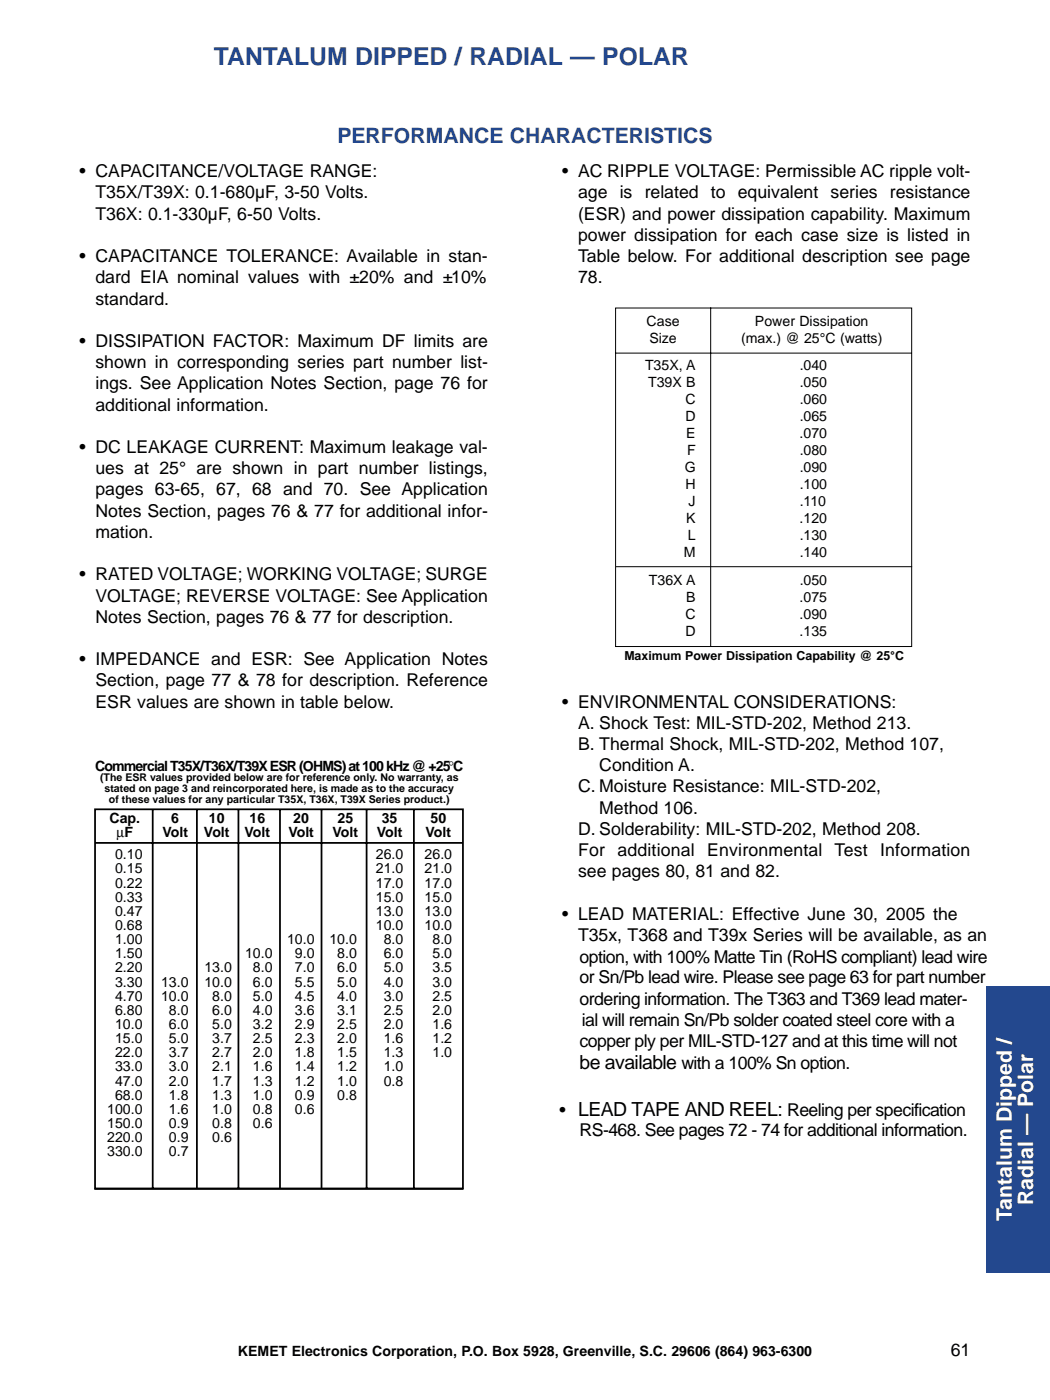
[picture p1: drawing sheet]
<svg xmlns="http://www.w3.org/2000/svg" width="210mm" height="279mm" viewBox="0 0 210 279" stroke-linecap="round" stroke-linejoin="round" font-family="sans-serif">
<defs><g id="words">
<text font-size="4.9" fill="#23488e" x="42.7" y="13">TANTALUM DIPPED / RADIAL — POLAR</text>
<text font-size="4.2" fill="#23488e" x="67.3" y="28.5">PERFORMANCE CHARACTERISTICS</text>
<g font-size="4.2" fill="#fff">
<text x="201.9" y="243.7" transform="rotate(-90 201.9 243.7)">Tantalum Dipped /</text>
<text x="206.2" y="240.5" transform="rotate(-90 206.2 240.5)">Radial — Polar</text>
</g>
<text font-size="3.9" x="115.7" y="213.3">be available with a 100% Sn option.</text>
<g font-size="3.5">
<text x="15.9" y="35.4">• CAPACITANCE/VOLTAGE RANGE:</text>
<text x="112.2" y="35.4">• AC RIPPLE VOLTAGE: Permissible AC ripple volt-</text>
<text x="19" y="39.6">T35X/T39X: 0.1-680µF, 3-50 Volts.</text>
<text x="115.4" y="39.6">age is related to equivalent series resistance</text>
<text x="19" y="43.8">T36X: 0.1-330µF, 6-50 Volts.</text>
<text x="115.4" y="43.8">(ESR) and power dissipation capability. Maximum</text>
<text x="15.9" y="52.3">• CAPACITANCE TOLERANCE: Available in stan-</text>
<text x="115.4" y="48.1">power dissipation for each case size is listed in</text>
<text x="115.4" y="52.3">Table below. For additional description see page</text>
<text x="19" y="56.5">dard EIA nominal values with ±20% and ±10%</text>
<text x="115.4" y="56.5">78.</text>
<text x="19" y="60.8">standard.</text>
<text x="15.9" y="69.2">• DISSIPATION FACTOR: Maximum DF limits are</text>
<text x="19" y="73.5">shown in corresponding series part number list-</text>
<text x="19" y="77.7">ings. See Application Notes Section, page 76 for</text>
<text x="19" y="81.9">additional information.</text>
<text x="15.9" y="90.4">• DC LEAKAGE CURRENT: Maximum leakage val-</text>
<text x="19" y="94.6">ues at 25° are shown in part number listings,</text>
<text x="19" y="98.9">pages 63-65, 67, 68 and 70. See Application</text>
<text x="19" y="103.1">Notes Section, pages 76 &amp; 77 for additional infor-</text>
<text x="19" y="107.3">mation.</text>
<text x="15.9" y="115.8">• RATED VOLTAGE; WORKING VOLTAGE; SURGE</text>
<text x="19" y="120">VOLTAGE; REVERSE VOLTAGE: See Application</text>
<text x="19" y="124.3">Notes Section, pages 76 &amp; 77 for description.</text>
<text x="15.9" y="132.7">• IMPEDANCE and ESR: See Application Notes</text>
<text x="19" y="137">Section, page 77 &amp; 78 for description. Reference</text>
<text x="19" y="141.2">ESR values are shown in table below.</text>
<text x="112.2" y="141.2">• ENVIRONMENTAL CONSIDERATIONS:</text>
<text x="115.4" y="145.4">A. Shock Test: MIL-STD-202, Method 213.</text>
<text x="115.4" y="149.7">B. Thermal Shock, MIL-STD-202, Method 107,</text>
<text x="119.6" y="153.9">Condition A.</text>
<text x="115.4" y="158.1">C. Moisture Resistance: MIL-STD-202,</text>
<text x="115.4" y="166.6">D. Solderability: MIL-STD-202, Method 208.</text>
<text x="119.6" y="162.4">Method 106.</text>
<text x="115.4" y="170.8">For</text>
<text x="123.2" y="170.8">additional</text>
<text x="141.1" y="170.8">Environmental Test</text>
<text x="175.6" y="170.8">Information</text>
<text x="115.4" y="175.1">see pages 80, 81 and 82.</text>
<text x="112.2" y="183.5">• LEAD MATERIAL: Effective June 30, 2005 the</text>
<text x="115.4" y="187.8">T35x, T368 and T39x Series will be available, as an</text>
<text x="115.7" y="192.1">option, with 100% Matte Tin (RoHS compliant) lead wire</text>
<text x="115.7" y="196.3">or Sn/Pb lead wire. Please see page 63 for part number</text>
<text x="115.7" y="200.5">ordering information. The T363 and T369 lead mater-</text>
<text x="115.7" y="209">copper ply per MIL-STD-127 and at this time will not</text>
<text x="116.1" y="204.7">ial will remain Sn/Pb solder coated steel core with a</text>
<text x="111.7" y="222.7">• LEAD TAPE AND REEL: Reeling per specification</text>
<text x="115.7" y="226.8">RS-468. See pages 72 - 74 for additional information.</text>
<text x="189.8" y="270.7">61</text>
</g>
<g font-size="2.8">
<text x="129" y="65">Case</text>
<text x="150.7" y="65">Power Dissipation</text>
<text x="129.6" y="68.4">Size</text>
<text x="147.9" y="68.4">(max.) @ 25°C (watts)</text>
<text x="128.7" y="73.9">T35X, A</text>
<text x="129.4" y="77.3">T39X B</text>
<text x="159.6" y="77.3">.050</text>
<text x="159.6" y="73.9">.040</text>
<text x="136.8" y="80.7">C</text>
<text x="159.6" y="80.7">.060</text>
<text x="136.8" y="84.1">D</text>
<text x="137" y="87.5">E</text>
<text x="159.6" y="87.5">.070</text>
<text x="159.6" y="84.1">.065</text>
<text x="136.6" y="94.2">G</text>
<text x="137.1" y="90.9">F</text>
<text x="159.6" y="90.9">.080</text>
<text x="159.6" y="94.2">.090</text>
<text x="136.8" y="97.6">H</text>
<text x="137.4" y="101">J</text>
<text x="159.6" y="101">.110</text>
<text x="159.6" y="97.6">.100</text>
<text x="137" y="104.4">K</text>
<text x="137.3" y="107.8">L</text>
<text x="159.6" y="104.4">.120</text>
<text x="159.6" y="107.8">.130</text>
<text x="136.5" y="111.2">M</text>
<text x="159.6" y="111.2">.140</text>
<text x="129.5" y="116.7">T36X A</text>
<text x="159.6" y="116.7">.050</text>
<text x="136.8" y="123.4">C</text>
<text x="137" y="120.1">B</text>
<text x="159.6" y="120.1">.075</text>
<text x="159.6" y="123.4">.090</text>
<text x="136.8" y="126.8">D</text>
<text x="159.6" y="126.8">.135</text>
<text x="19" y="153.8">Commercial T35X/T36X/T39X ESR (OHMS) at 100 kHz @ +25°C</text>
<text x="21.9" y="164.2">Cap.</text>
<text x="23.2" y="167">µF</text>
<text x="32.4" y="167">Volt</text>
<text x="34.2" y="164.2">6</text>
<text x="40.7" y="167">Volt</text>
<text x="41.7" y="164.2">10</text>
<text x="48.8" y="167">Volt</text>
<text x="49.8" y="164.2">16</text>
<text x="57.5" y="167">Volt</text>
<text x="58.5" y="164.2">20</text>
<text x="66.4" y="167">Volt</text>
<text x="67.4" y="164.2">25</text>
<text x="75.2" y="167">Volt</text>
<text x="76.2" y="164.2">35</text>
<text x="84.9" y="167">Volt</text>
<text x="85.9" y="164.2">50</text>
<text x="23" y="171.5">0.10</text>
<text x="75" y="171.5">26.0</text>
<text x="84.7" y="171.5">26.0</text>
<text x="23" y="174.3">0.15</text>
<text x="23" y="177.1">0.22</text>
<text x="23" y="179.9">0.33</text>
<text x="75" y="174.3">21.0</text>
<text x="75" y="177.1">17.0</text>
<text x="75" y="179.9">15.0</text>
<text x="84.7" y="174.3">21.0</text>
<text x="84.7" y="177.1">17.0</text>
<text x="84.7" y="179.9">15.0</text>
<text x="23" y="182.8">0.47</text>
<text x="23" y="185.6">0.68</text>
<text x="75" y="182.8">13.0</text>
<text x="75" y="185.6">10.0</text>
<text x="84.7" y="182.8">13.0</text>
<text x="84.7" y="185.6">10.0</text>
<text x="23" y="188.4">1.00</text>
<text x="23" y="191.2">1.50</text>
<text x="48.9" y="191.2">10.0</text>
<text x="57.3" y="188.4">10.0</text>
<text x="58.9" y="191.2">9.0</text>
<text x="65.8" y="188.4">10.0</text>
<text x="67.3" y="191.2">8.0</text>
<text x="76.6" y="188.4">8.0</text>
<text x="76.6" y="191.2">6.0</text>
<text x="86.3" y="188.4">8.0</text>
<text x="86.3" y="191.2">5.0</text>
<text x="23" y="194.1">2.20</text>
<text x="23" y="196.9">3.30</text>
<text x="32.2" y="196.9">13.0</text>
<text x="40.8" y="194.1">13.0</text>
<text x="40.8" y="196.9">10.0</text>
<text x="50.5" y="194.1">8.0</text>
<text x="50.5" y="196.9">6.0</text>
<text x="58.9" y="194.1">7.0</text>
<text x="58.9" y="196.9">5.5</text>
<text x="67.3" y="194.1">6.0</text>
<text x="67.3" y="196.9">5.0</text>
<text x="76.6" y="194.1">5.0</text>
<text x="76.6" y="196.9">4.0</text>
<text x="86.3" y="194.1">3.5</text>
<text x="86.3" y="196.9">3.0</text>
<text x="23" y="199.7">4.70</text>
<text x="23" y="202.5">6.80</text>
<text x="32.2" y="199.7">10.0</text>
<text x="33.7" y="202.5">8.0</text>
<text x="42.4" y="199.7">8.0</text>
<text x="42.4" y="202.5">6.0</text>
<text x="50.5" y="199.7">5.0</text>
<text x="50.5" y="202.5">4.0</text>
<text x="58.9" y="199.7">4.5</text>
<text x="58.9" y="202.5">3.6</text>
<text x="67.3" y="199.7">4.0</text>
<text x="67.3" y="202.5">3.1</text>
<text x="76.6" y="199.7">3.0</text>
<text x="76.6" y="202.5">2.5</text>
<text x="86.3" y="199.7">2.5</text>
<text x="86.3" y="202.5">2.0</text>
<text x="23" y="205.3">10.0</text>
<text x="23" y="208.2">15.0</text>
<text x="33.7" y="205.3">6.0</text>
<text x="33.7" y="208.2">5.0</text>
<text x="42.4" y="205.3">5.0</text>
<text x="42.4" y="208.2">3.7</text>
<text x="50.5" y="205.3">3.2</text>
<text x="50.5" y="208.2">2.5</text>
<text x="58.9" y="205.3">2.9</text>
<text x="58.9" y="208.2">2.3</text>
<text x="67.3" y="205.3">2.5</text>
<text x="67.3" y="208.2">2.0</text>
<text x="76.6" y="205.3">2.0</text>
<text x="76.6" y="208.2">1.6</text>
<text x="86.3" y="205.3">1.6</text>
<text x="86.3" y="208.2">1.2</text>
<text x="23" y="211">22.0</text>
<text x="23" y="213.8">33.0</text>
<text x="33.7" y="211">3.7</text>
<text x="33.7" y="213.8">3.0</text>
<text x="42.4" y="211">2.7</text>
<text x="42.4" y="213.8">2.1</text>
<text x="50.5" y="211">2.0</text>
<text x="50.5" y="213.8">1.6</text>
<text x="58.9" y="211">1.8</text>
<text x="58.9" y="213.8">1.4</text>
<text x="67.3" y="211">1.5</text>
<text x="67.3" y="213.8">1.2</text>
<text x="76.6" y="211">1.3</text>
<text x="76.6" y="213.8">1.0</text>
<text x="86.3" y="211">1.0</text>
<text x="23" y="216.6">47.0</text>
<text x="23" y="219.5">68.0</text>
<text x="33.7" y="216.6">2.0</text>
<text x="33.7" y="219.5">1.8</text>
<text x="42.4" y="216.6">1.7</text>
<text x="42.4" y="219.5">1.3</text>
<text x="50.5" y="216.6">1.3</text>
<text x="50.5" y="219.5">1.0</text>
<text x="58.9" y="216.6">1.2</text>
<text x="58.9" y="219.5">0.9</text>
<text x="67.3" y="216.6">1.0</text>
<text x="67.3" y="219.5">0.8</text>
<text x="76.6" y="216.6">0.8</text>
<text x="21.4" y="222.3">100.0</text>
<text x="21.4" y="225.1">150.0</text>
<text x="21.4" y="227.9">220.0</text>
<text x="33.7" y="222.3">1.6</text>
<text x="33.7" y="225.1">0.9</text>
<text x="33.7" y="227.9">0.9</text>
<text x="42.4" y="222.3">1.0</text>
<text x="42.4" y="225.1">0.8</text>
<text x="42.4" y="227.9">0.6</text>
<text x="50.5" y="222.3">0.8</text>
<text x="50.5" y="225.1">0.6</text>
<text x="58.9" y="222.3">0.6</text>
<text x="21.4" y="230.7">330.0</text>
<text x="33.7" y="230.7">0.7</text>
<text x="47.5" y="270.7">KEMET Electronics Corporation, P.O. Box 5928, Greenville, S.C. 29606 (864) 963-6300</text>
</g>
<text font-size="2.5" x="124.6" y="131.6">Maximum Power Dissipation Capability @ 25°C</text>
<g font-size="2.1">
<text x="20" y="155.9">(The ESR values provided below are for reference only. No warranty, as</text>
<text x="20.9" y="158.1">stated on page 3 and reincorporated here, is made as to the accuracy</text>
<text x="21.7" y="160.2">of these values for any particular T35X, T36X, T39X Series product.)</text>
</g>
</g></defs>
<path d="M196.8 196.8h12.8v57.2h-12.8z" fill-rule="evenodd" fill="#23488e"/>
<g fill="#fff">
<path d="M15.9 267.8h177.8v3.7h-177.8z" fill-rule="evenodd"/>
<path d="M122.9 61.5h59v67.5h-59z" fill-rule="evenodd"/>
</g>
<path d="M122.8 70.5h59.1M122.9 61.5h59v67.5h-59zM141.8 61.4v67.7" fill="none" stroke="#000" stroke-width=".2"/>
<path d="M122.8 129.8h59.2v2.4h-59.2z" fill-rule="evenodd" fill="#fff"/>
<path d="M122.9 113.1h59.1" fill="none" stroke="#000" stroke-width=".2"/>
<path d="M15.9 148.5h81.5v115.3h-81.5z" fill-rule="evenodd" fill="#fff"/>
<path d="M19 161.5h73.4v75.7h-73.4zM19 168.2h73.4M30.5 161.6v75.6M39.3 161.6v75.4M47.6 161.6v75.6M55.9 161.6v75.4M64.2 161.5v75.5M73.2 161.6v75.6M82.6 161.6v75.6M18.8 237.3h73.7" fill="none" stroke="#000" stroke-width=".35"/>
<use href="#words"/>
</svg>
